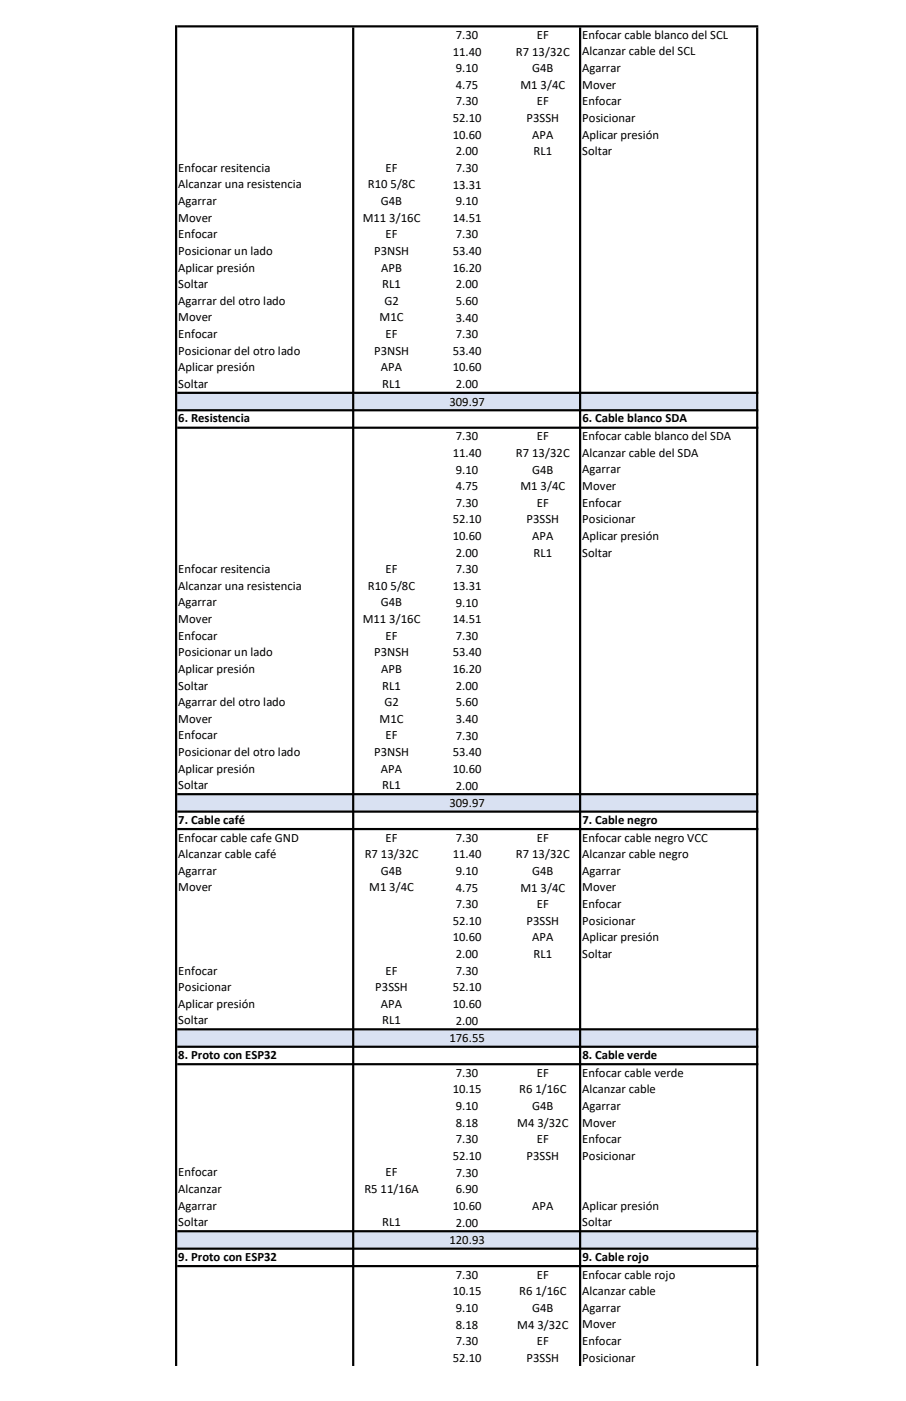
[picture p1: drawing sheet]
<svg xmlns="http://www.w3.org/2000/svg" width="279mm" height="432mm" viewBox="0 0 279 432" stroke-linecap="round" stroke-linejoin="round" font-family="sans-serif">
<defs><g id="words">
<g font-size="3.9">
<text x="179.6" y="12">Enfocar cable blanco del SCL</text>
<text x="139.6" y="17.1">11.40</text>
<text x="140.6" y="12">7.30</text>
<text x="159.1" y="17.1">R7 13/32C</text>
<text x="165.6" y="12">EF</text>
<text x="179.6" y="17.1">Alcanzar cable del SCL</text>
<text x="140.6" y="22.3">9.10</text>
<text x="164.1" y="22.3">G4B</text>
<text x="179.6" y="22.2">Agarrar</text>
<text x="140.6" y="27.4">4.75</text>
<text x="160.5" y="27.4">M1 3/4C</text>
<text x="179.6" y="27.3">Mover</text>
<text x="140.6" y="32.5">7.30</text>
<text x="165.6" y="32.5">EF</text>
<text x="179.6" y="32.5">Enfocar</text>
<text x="139.6" y="37.6">52.10</text>
<text x="162.4" y="37.6">P3SSH</text>
<text x="179.6" y="37.6">Posicionar</text>
<text x="139.6" y="42.8">10.60</text>
<text x="140.6" y="47.9">2.00</text>
<text x="164.1" y="42.8">APA</text>
<text x="164.5" y="47.9">RL1</text>
<text x="179.6" y="42.7">Aplicar presión</text>
<text x="179.6" y="47.8">Soltar</text>
<text x="55" y="53">Enfocar resitencia</text>
<text x="118.9" y="53">EF</text>
<text x="140.6" y="53">7.30</text>
<text x="55" y="58.1">Alcanzar una resistencia</text>
<text x="113.5" y="58.1">R10 5/8C</text>
<text x="139.6" y="58.1">13.31</text>
<text x="55" y="63.2">Agarrar</text>
<text x="117.5" y="63.2">G4B</text>
<text x="140.6" y="63.2">9.10</text>
<text x="55" y="68.3">Mover</text>
<text x="111.8" y="68.3">M11 3/16C</text>
<text x="139.6" y="68.4">14.51</text>
<text x="55" y="73.4">Enfocar</text>
<text x="118.9" y="73.4">EF</text>
<text x="140.6" y="73.5">7.30</text>
<text x="55" y="78.6">Posicionar un lado</text>
<text x="55" y="83.7">Aplicar presión</text>
<text x="115.4" y="78.6">P3NSH</text>
<text x="117.6" y="83.7">APB</text>
<text x="139.6" y="78.6">53.40</text>
<text x="139.6" y="83.7">16.20</text>
<text x="55" y="88.8">Soltar</text>
<text x="117.9" y="88.8">RL1</text>
<text x="140.6" y="88.9">2.00</text>
<text x="55" y="93.9">Agarrar del otro lado</text>
<text x="118.5" y="93.9">G2</text>
<text x="140.6" y="94">5.60</text>
<text x="55" y="99.1">Mover</text>
<text x="117.1" y="99.1">M1C</text>
<text x="140.6" y="99.1">3.40</text>
<text x="55" y="104.2">Enfocar</text>
<text x="118.9" y="104.2">EF</text>
<text x="140.6" y="104.2">7.30</text>
<text x="55" y="109.3">Posicionar del otro lado</text>
<text x="115.4" y="109.3">P3NSH</text>
<text x="139.6" y="109.3">53.40</text>
<text x="55" y="114.4">Aplicar presión</text>
<text x="55" y="119.5">Soltar</text>
<text x="117.5" y="114.4">APA</text>
<text x="117.9" y="119.5">RL1</text>
<text x="139.6" y="114.5">10.60</text>
<text x="140.6" y="119.7">2.00</text>
<text x="138.6" y="125.1">309.97</text>
<text x="55" y="130.2">6. Resistencia</text>
<text x="179.6" y="130.2">6. Cable blanco SDA</text>
<text x="140.6" y="135.7">7.30</text>
<text x="165.6" y="135.7">EF</text>
<text x="179.6" y="135.7">Enfocar cable blanco del SDA</text>
<text x="139.6" y="140.8">11.40</text>
<text x="159.1" y="140.8">R7 13/32C</text>
<text x="179.6" y="140.8">Alcanzar cable del SDA</text>
<text x="140.6" y="146">9.10</text>
<text x="164.1" y="146">G4B</text>
<text x="179.6" y="145.9">Agarrar</text>
<text x="140.6" y="151.1">4.75</text>
<text x="160.5" y="151.1">M1 3/4C</text>
<text x="179.6" y="151">Mover</text>
<text x="139.6" y="161.3">52.10</text>
<text x="140.6" y="156.2">7.30</text>
<text x="162.4" y="161.3">P3SSH</text>
<text x="165.6" y="156.2">EF</text>
<text x="179.6" y="156.2">Enfocar</text>
<text x="179.6" y="161.3">Posicionar</text>
<text x="139.6" y="166.5">10.60</text>
<text x="164.1" y="166.5">APA</text>
<text x="179.6" y="166.4">Aplicar presión</text>
<text x="140.6" y="171.6">2.00</text>
<text x="164.5" y="171.6">RL1</text>
<text x="179.6" y="171.5">Soltar</text>
<text x="55" y="176.7">Enfocar resitencia</text>
<text x="118.9" y="176.7">EF</text>
<text x="140.6" y="176.7">7.30</text>
<text x="55" y="181.8">Alcanzar una resistencia</text>
<text x="113.5" y="181.8">R10 5/8C</text>
<text x="139.6" y="181.8">13.31</text>
<text x="55" y="186.9">Agarrar</text>
<text x="117.5" y="186.9">G4B</text>
<text x="140.6" y="186.9">9.10</text>
<text x="55" y="192">Mover</text>
<text x="55" y="197.1">Enfocar</text>
<text x="111.8" y="192">M11 3/16C</text>
<text x="118.9" y="197.1">EF</text>
<text x="139.6" y="192.1">14.51</text>
<text x="140.6" y="197.2">7.30</text>
<text x="55" y="202.3">Posicionar un lado</text>
<text x="115.4" y="202.3">P3NSH</text>
<text x="139.6" y="202.3">53.40</text>
<text x="55" y="207.4">Aplicar presión</text>
<text x="117.6" y="207.4">APB</text>
<text x="139.6" y="207.4">16.20</text>
<text x="55" y="212.5">Soltar</text>
<text x="117.9" y="212.5">RL1</text>
<text x="140.6" y="212.6">2.00</text>
<text x="55" y="217.6">Agarrar del otro lado</text>
<text x="118.5" y="217.6">G2</text>
<text x="140.6" y="217.7">5.60</text>
<text x="55" y="227.9">Enfocar</text>
<text x="55" y="222.8">Mover</text>
<text x="117.1" y="222.8">M1C</text>
<text x="118.9" y="227.9">EF</text>
<text x="140.6" y="222.8">3.40</text>
<text x="140.6" y="227.9">7.30</text>
<text x="55" y="233">Posicionar del otro lado</text>
<text x="115.4" y="233">P3NSH</text>
<text x="139.6" y="233">53.40</text>
<text x="55" y="238.1">Aplicar presión</text>
<text x="117.5" y="238.1">APA</text>
<text x="139.6" y="238.2">10.60</text>
<text x="55" y="243.2">Soltar</text>
<text x="117.9" y="243.2">RL1</text>
<text x="140.6" y="243.4">2.00</text>
<text x="138.6" y="248.8">309.97</text>
<text x="55" y="253.9">7. Cable café</text>
<text x="179.6" y="253.9">7. Cable negro</text>
<text x="55" y="259.4">Enfocar cable cafe GND</text>
<text x="118.9" y="259.4">EF</text>
<text x="140.6" y="259.4">7.30</text>
<text x="165.6" y="259.4">EF</text>
<text x="179.6" y="259.4">Enfocar cable negro VCC</text>
<text x="55" y="264.5">Alcanzar cable café</text>
<text x="55" y="269.6">Agarrar</text>
<text x="112.5" y="264.5">R7 13/32C</text>
<text x="117.5" y="269.6">G4B</text>
<text x="139.6" y="264.5">11.40</text>
<text x="140.6" y="269.7">9.10</text>
<text x="159.1" y="264.5">R7 13/32C</text>
<text x="164.1" y="269.7">G4B</text>
<text x="179.6" y="264.5">Alcanzar cable negro</text>
<text x="179.6" y="269.6">Agarrar</text>
<text x="55" y="274.7">Mover</text>
<text x="113.8" y="274.7">M1 3/4C</text>
<text x="140.6" y="274.8">4.75</text>
<text x="160.5" y="274.8">M1 3/4C</text>
<text x="179.6" y="274.7">Mover</text>
<text x="140.6" y="279.9">7.30</text>
<text x="165.6" y="279.9">EF</text>
<text x="179.6" y="279.9">Enfocar</text>
<text x="139.6" y="285">52.10</text>
<text x="162.4" y="285">P3SSH</text>
<text x="179.6" y="285">Posicionar</text>
<text x="139.6" y="290.2">10.60</text>
<text x="164.1" y="290.2">APA</text>
<text x="179.6" y="290.1">Aplicar presión</text>
<text x="140.6" y="295.3">2.00</text>
<text x="164.5" y="295.3">RL1</text>
<text x="179.6" y="295.2">Soltar</text>
<text x="55" y="300.4">Enfocar</text>
<text x="55" y="305.5">Posicionar</text>
<text x="115.7" y="305.5">P3SSH</text>
<text x="118.9" y="300.4">EF</text>
<text x="139.6" y="305.5">52.10</text>
<text x="140.6" y="300.4">7.30</text>
<text x="55" y="310.6">Aplicar presión</text>
<text x="117.5" y="310.6">APA</text>
<text x="139.6" y="310.6">10.60</text>
<text x="55" y="315.6">Soltar</text>
<text x="117.9" y="315.6">RL1</text>
<text x="140.6" y="315.9">2.00</text>
<text x="138.6" y="321.3">176.55</text>
<text x="55" y="326.4">8. Proto con ESP32</text>
<text x="179.6" y="326.4">8. Cable verde</text>
<text x="140.6" y="331.9">7.30</text>
<text x="165.6" y="331.9">EF</text>
<text x="179.6" y="331.9">Enfocar cable verde</text>
<text x="139.6" y="337">10.15</text>
<text x="160.1" y="337">R6 1/16C</text>
<text x="179.6" y="337">Alcanzar cable</text>
<text x="140.6" y="342.1">9.10</text>
<text x="140.6" y="347.3">8.18</text>
<text x="159.5" y="347.3">M4 3/32C</text>
<text x="164.1" y="342.1">G4B</text>
<text x="179.6" y="342.1">Agarrar</text>
<text x="179.6" y="347.2">Mover</text>
<text x="140.6" y="352.4">7.30</text>
<text x="165.6" y="352.4">EF</text>
<text x="179.6" y="352.3">Enfocar</text>
<text x="139.6" y="357.5">52.10</text>
<text x="162.4" y="357.5">P3SSH</text>
<text x="179.6" y="357.5">Posicionar</text>
<text x="55" y="362.6">Enfocar</text>
<text x="118.9" y="362.6">EF</text>
<text x="140.6" y="362.6">7.30</text>
<text x="55" y="367.7">Alcanzar</text>
<text x="112.4" y="367.7">R5 11/16A</text>
<text x="140.6" y="367.7">6.90</text>
<text x="55" y="377.9">Soltar</text>
<text x="55" y="372.8">Agarrar</text>
<text x="117.9" y="377.9">RL1</text>
<text x="139.6" y="372.9">10.60</text>
<text x="164.1" y="372.9">APA</text>
<text x="179.6" y="372.8">Aplicar presión</text>
<text x="179.6" y="377.9">Soltar</text>
<text x="138.6" y="383.5">120.93</text>
<text x="140.6" y="378.1">2.00</text>
<text x="55" y="388.6">9. Proto con ESP32</text>
<text x="179.6" y="388.6">9. Cable rojo</text>
<text x="140.6" y="394.1">7.30</text>
<text x="165.6" y="394.1">EF</text>
<text x="179.6" y="394.1">Enfocar cable rojo</text>
<text x="139.6" y="399.2">10.15</text>
<text x="160.1" y="399.2">R6 1/16C</text>
<text x="179.6" y="399.2">Alcanzar cable</text>
<text x="140.6" y="404.4">9.10</text>
<text x="164.1" y="404.4">G4B</text>
<text x="179.6" y="404.3">Agarrar</text>
<text x="140.6" y="409.5">8.18</text>
<text x="159.5" y="409.5">M4 3/32C</text>
<text x="179.6" y="409.4">Mover</text>
<text x="139.6" y="419.7">52.10</text>
<text x="140.6" y="414.6">7.30</text>
<text x="162.4" y="419.7">P3SSH</text>
<text x="165.6" y="414.6">EF</text>
<text x="179.6" y="414.6">Enfocar</text>
<text x="179.6" y="419.7">Posicionar</text>
</g>
</g></defs>
<path d="M54.3 121.1h179.3v5.4h-179.3z" fill="#d9e1f2"/>
<path d="M54.3 131.8h179.3v113h-179.3z" fill="#fff"/>
<path d="M54.3 244.8h179.3v5.4h-179.3z" fill="#d9e1f2"/>
<path d="M54.3 250.1h179.3v67.2h-179.3z" fill="#fff"/>
<path d="M54.3 317.2h179.3v5.5h-179.3z" fill="#d9e1f2"/>
<path d="M54.3 328h179.3v51.5h-179.3z" fill="#fff"/>
<path d="M54.3 379.5h179.3v5.4h-179.3z" fill="#d9e1f2"/>
<path d="M54.3 390.2h179.3v30.8h-179.3z" fill="#fff"/>
<g fill="#000">
<path d="M54 7.8h.7v413.2h-.7zM108.6 8.5h.7v412.5h-.7zM178.6 8.5h.6v412.5h-.6zM233.2 8.5h.6v412.5h-.6z" fill-rule="evenodd"/>
<path d="M54.7 7.8h179.1v.7h-179.1zM54.7 120.7h179.1v.7h-179.1zM54.7 126.1h179.1v.7h-179.1zM54.7 131.5h179.1v.7h-179.1zM54.7 244.4h179.1v.7h-179.1zM54.7 249.8h179.1v.7h-179.1zM54.7 255.2h179.1v.7h-179.1zM54.7 316.9h179.1v.7h-179.1zM54.7 322.3h179.1v.7h-179.1zM54.7 327.7h179.1v.6h-179.1zM54.7 379.1h179.1v.7h-179.1zM54.7 384.5h179.1v.7h-179.1zM54.7 389.9h179.1v.7h-179.1z" fill-rule="evenodd"/>
</g>
<use href="#words"/>
</svg>
